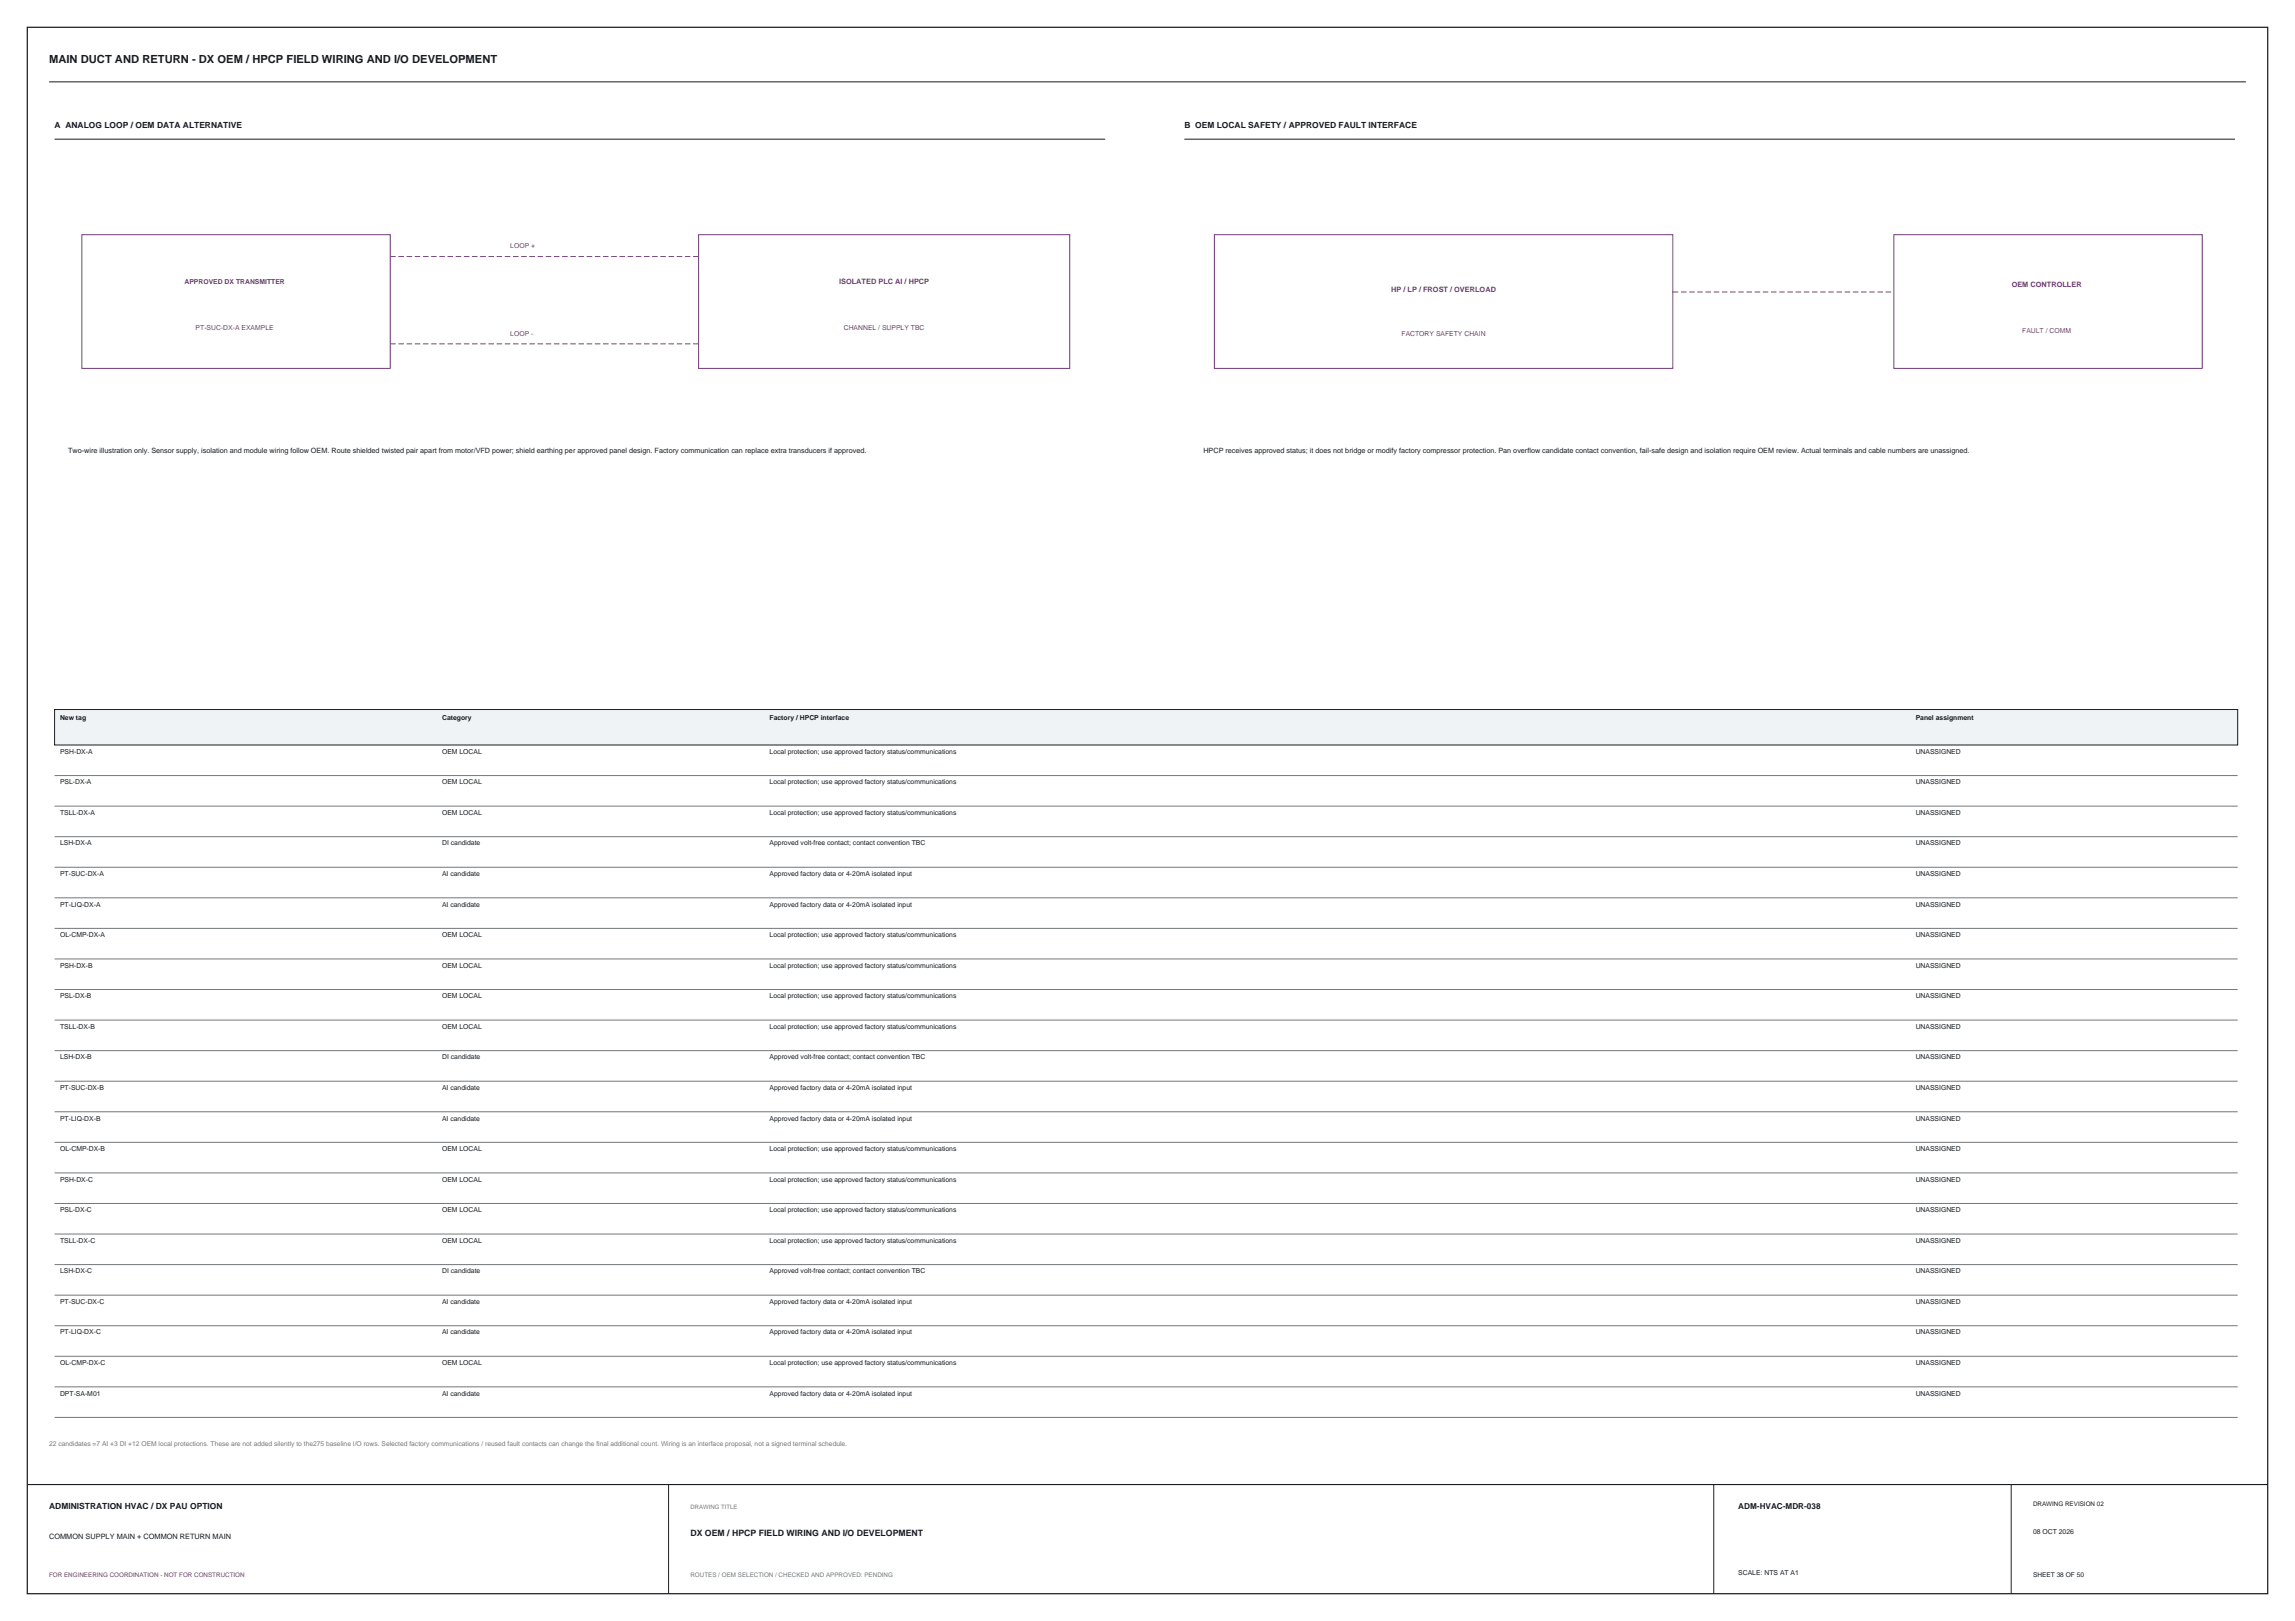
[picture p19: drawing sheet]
<svg xmlns="http://www.w3.org/2000/svg" width="841mm" height="594mm" viewBox="0 0 841 594" stroke-linecap="round" stroke-linejoin="round" font-family="sans-serif">
<defs><g id="words">
<text font-size="4.1" fill="#171c20" x="18" y="23">MAIN DUCT AND RETURN - DX OEM / HPCP FIELD WIRING AND I/O DEVELOPMENT</text>
<text font-size="3.2" fill="#171c20" x="253" y="563">DX OEM / HPCP FIELD WIRING AND I/O DEVELOPMENT</text>
<g font-size="3.1" fill="#171c20">
<text x="20" y="47">A ANALOG LOOP / OEM DATA ALTERNATIVE</text>
<text x="434" y="47">B OEM LOCAL SAFETY / APPROVED FAULT INTERFACE</text>
<text x="18" y="553">ADMINISTRATION HVAC / DX PAU OPTION</text>
</g>
<text font-size="3" fill="#171c20" x="637" y="553">ADM-HVAC-MDR-038</text>
<g font-size="2.7" fill="#703779">
<text x="307.5" y="104">ISOLATED PLC AI / HPCP</text>
<text x="509.8" y="107">HP / LP / FROST / OVERLOAD</text>
<text x="737.2" y="105">OEM CONTROLLER</text>
</g>
<g font-size="2.7" fill="#171c20">
<text x="25" y="166">Two-wire illustration only. Sensor supply, isolation and module wiring follow OEM. Route shielded twisted pair apart from motor/VFD power; shield earthing per approved panel design. Factory communication can replace extra transducers if approved.</text>
<text x="441" y="166">HPCP receives approved status; it does not bridge or modify factory compressor protection. Pan overflow candidate contact convention, fail-safe design and isolation require OEM review. Actual terminals and cable numbers are unassigned.</text>
<text x="18" y="564">COMMON SUPPLY MAIN + COMMON RETURN MAIN</text>
</g>
<g font-size="2.5" fill="#703779">
<text x="187" y="91">LOOP +</text>
<text x="67.6" y="104">APPROVED DX TRANSMITTER</text>
<text x="71.7" y="121">PT-SUC-DX-A EXAMPLE</text>
<text x="187" y="123">LOOP -</text>
<text x="309.2" y="121">CHANNEL / SUPPLY TBC</text>
<text x="513.6" y="123">FACTORY SAFETY CHAIN</text>
<text x="741" y="122">FAULT / COMM</text>
</g>
<g font-size="2.5" fill="#171c20">
<text x="22" y="264">New tag</text>
<text x="162" y="264">Category</text>
<text x="282" y="264">Factory / HPCP interface</text>
<text x="702" y="264">Panel assignment</text>
<text x="22" y="276.2">PSH-DX-A</text>
<text x="162" y="276.2">OEM LOCAL</text>
<text x="282" y="276.2">Local protection; use approved factory status/communications</text>
<text x="702" y="276.2">UNASSIGNED</text>
<text x="22" y="287.4">PSL-DX-A</text>
<text x="162" y="287.4">OEM LOCAL</text>
<text x="282" y="287.4">Local protection; use approved factory status/communications</text>
<text x="702" y="287.4">UNASSIGNED</text>
<text x="22" y="298.6">TSLL-DX-A</text>
<text x="162" y="298.6">OEM LOCAL</text>
<text x="282" y="298.6">Local protection; use approved factory status/communications</text>
<text x="702" y="298.6">UNASSIGNED</text>
<text x="22" y="309.8">LSH-DX-A</text>
<text x="162" y="309.8">DI candidate</text>
<text x="282" y="309.8">Approved volt-free contact; contact convention TBC</text>
<text x="702" y="309.8">UNASSIGNED</text>
<text x="22" y="321">PT-SUC-DX-A</text>
<text x="162" y="321">AI candidate</text>
<text x="282" y="321">Approved factory data or 4-20mA isolated input</text>
<text x="702" y="321">UNASSIGNED</text>
<text x="22" y="332.2">PT-LIQ-DX-A</text>
<text x="162" y="332.2">AI candidate</text>
<text x="282" y="332.2">Approved factory data or 4-20mA isolated input</text>
<text x="702" y="332.2">UNASSIGNED</text>
<text x="22" y="343.4">OL-CMP-DX-A</text>
<text x="162" y="343.4">OEM LOCAL</text>
<text x="282" y="343.4">Local protection; use approved factory status/communications</text>
<text x="702" y="343.4">UNASSIGNED</text>
<text x="22" y="354.6">PSH-DX-B</text>
<text x="162" y="354.6">OEM LOCAL</text>
<text x="282" y="354.6">Local protection; use approved factory status/communications</text>
<text x="702" y="354.6">UNASSIGNED</text>
<text x="22" y="365.8">PSL-DX-B</text>
<text x="162" y="365.8">OEM LOCAL</text>
<text x="282" y="365.8">Local protection; use approved factory status/communications</text>
<text x="702" y="365.8">UNASSIGNED</text>
<text x="22" y="377">TSLL-DX-B</text>
<text x="162" y="377">OEM LOCAL</text>
<text x="282" y="377">Local protection; use approved factory status/communications</text>
<text x="702" y="377">UNASSIGNED</text>
<text x="22" y="388.2">LSH-DX-B</text>
<text x="162" y="388.2">DI candidate</text>
<text x="282" y="388.2">Approved volt-free contact; contact convention TBC</text>
<text x="702" y="388.2">UNASSIGNED</text>
<text x="22" y="399.4">PT-SUC-DX-B</text>
<text x="162" y="399.4">AI candidate</text>
<text x="282" y="399.4">Approved factory data or 4-20mA isolated input</text>
<text x="702" y="399.4">UNASSIGNED</text>
<text x="22" y="410.6">PT-LIQ-DX-B</text>
<text x="162" y="410.6">AI candidate</text>
<text x="282" y="410.6">Approved factory data or 4-20mA isolated input</text>
<text x="702" y="410.6">UNASSIGNED</text>
<text x="22" y="421.8">OL-CMP-DX-B</text>
<text x="162" y="421.8">OEM LOCAL</text>
<text x="282" y="421.8">Local protection; use approved factory status/communications</text>
<text x="702" y="421.8">UNASSIGNED</text>
<text x="22" y="433">PSH-DX-C</text>
<text x="162" y="433">OEM LOCAL</text>
<text x="282" y="433">Local protection; use approved factory status/communications</text>
<text x="702" y="433">UNASSIGNED</text>
<text x="22" y="444.2">PSL-DX-C</text>
<text x="162" y="444.2">OEM LOCAL</text>
<text x="282" y="444.2">Local protection; use approved factory status/communications</text>
<text x="702" y="444.2">UNASSIGNED</text>
<text x="22" y="455.4">TSLL-DX-C</text>
<text x="162" y="455.4">OEM LOCAL</text>
<text x="282" y="455.4">Local protection; use approved factory status/communications</text>
<text x="702" y="455.4">UNASSIGNED</text>
<text x="22" y="466.6">LSH-DX-C</text>
<text x="162" y="466.6">DI candidate</text>
<text x="282" y="466.6">Approved volt-free contact; contact convention TBC</text>
<text x="702" y="466.6">UNASSIGNED</text>
<text x="22" y="477.8">PT-SUC-DX-C</text>
<text x="162" y="477.8">AI candidate</text>
<text x="282" y="477.8">Approved factory data or 4-20mA isolated input</text>
<text x="702" y="477.8">UNASSIGNED</text>
<text x="22" y="489">PT-LIQ-DX-C</text>
<text x="162" y="489">AI candidate</text>
<text x="282" y="489">Approved factory data or 4-20mA isolated input</text>
<text x="702" y="489">UNASSIGNED</text>
<text x="22" y="500.2">OL-CMP-DX-C</text>
<text x="162" y="500.2">OEM LOCAL</text>
<text x="282" y="500.2">Local protection; use approved factory status/communications</text>
<text x="702" y="500.2">UNASSIGNED</text>
<text x="22" y="511.4">DPT-SA-M01</text>
<text x="162" y="511.4">AI candidate</text>
<text x="282" y="511.4">Approved factory data or 4-20mA isolated input</text>
<text x="702" y="511.4">UNASSIGNED</text>
<text x="745" y="562">08 OCT 2026</text>
<text x="637" y="577">SCALE: NTS AT A1</text>
</g>
<text font-size="2.5" fill="#74787b" x="18" y="530">22 candidates =7 AI +3 DI +12 OEM local protections. These are not added silently to the275 baseline I/O rows. Selected factory communications / reused fault contacts can change the final additional count. Wiring is an interface proposal, not a signed terminal schedule.</text>
<text font-size="2.4" fill="#171c20" x="745" y="578">SHEET 38 OF 50</text>
<text font-size="2.3" fill="#171c20" x="745" y="552">DRAWING REVISION 02</text>
<text font-size="2.3" fill="#a23a34" x="18" y="578">FOR ENGINEERING COORDINATION - NOT FOR CONSTRUCTION</text>
<text font-size="2.3" fill="#74787b" x="253" y="578">ROUTES / OEM SELECTION / CHECKED AND APPROVED: PENDING</text>
<text font-size="2.2" fill="#74787b" x="253" y="553">DRAWING TITLE</text>
</g></defs>
<path d="M10 10h821v574h-821z" fill="none" stroke="#171c20" stroke-width=".45"/>
<path d="M18 30h805M20 51h385M434 51h385M245 544v40M628 544v40M737 544v40" fill="none" stroke="#171c20" stroke-width=".37"/>
<path d="M10 544h821" fill="none" stroke="#171c20" stroke-width=".4"/>
<path d="M30 86h113v49h-113zM256 86h136v49h-136zM445 86h168v49h-168zM694 86h113v49h-113z" fill="none" stroke="#703779" stroke-width=".37"/>
<path d="M143 94h113M613 107h81M143 126h113" fill="none" stroke="#703779" stroke-width=".37" stroke-dasharray="2 1" stroke-linecap="butt"/>
<path d="M20 260h800v13h-800z" fill-rule="evenodd" fill="#f0f3f5" stroke="#171c20" stroke-width=".37"/>
<g fill="none" stroke="#74787b" stroke-width=".37">
<path d="M20 284.2h800M20 295.4h800M20 306.6h800M20 317.8h800M20 329h800M20 340.2h800M20 351.4h800M20 362.6h800M20 373.8h800M20 385h800M20 396.2h800M20 407.4h800"/>
<path d="M20 418.6h800M20 429.8h800M20 441h800M20 452.2h800M20 463.4h800M20 474.6h800M20 485.8h800M20 497h800M20 508.2h800M20 519.4h800"/>
</g>
<use href="#words"/>
</svg>
